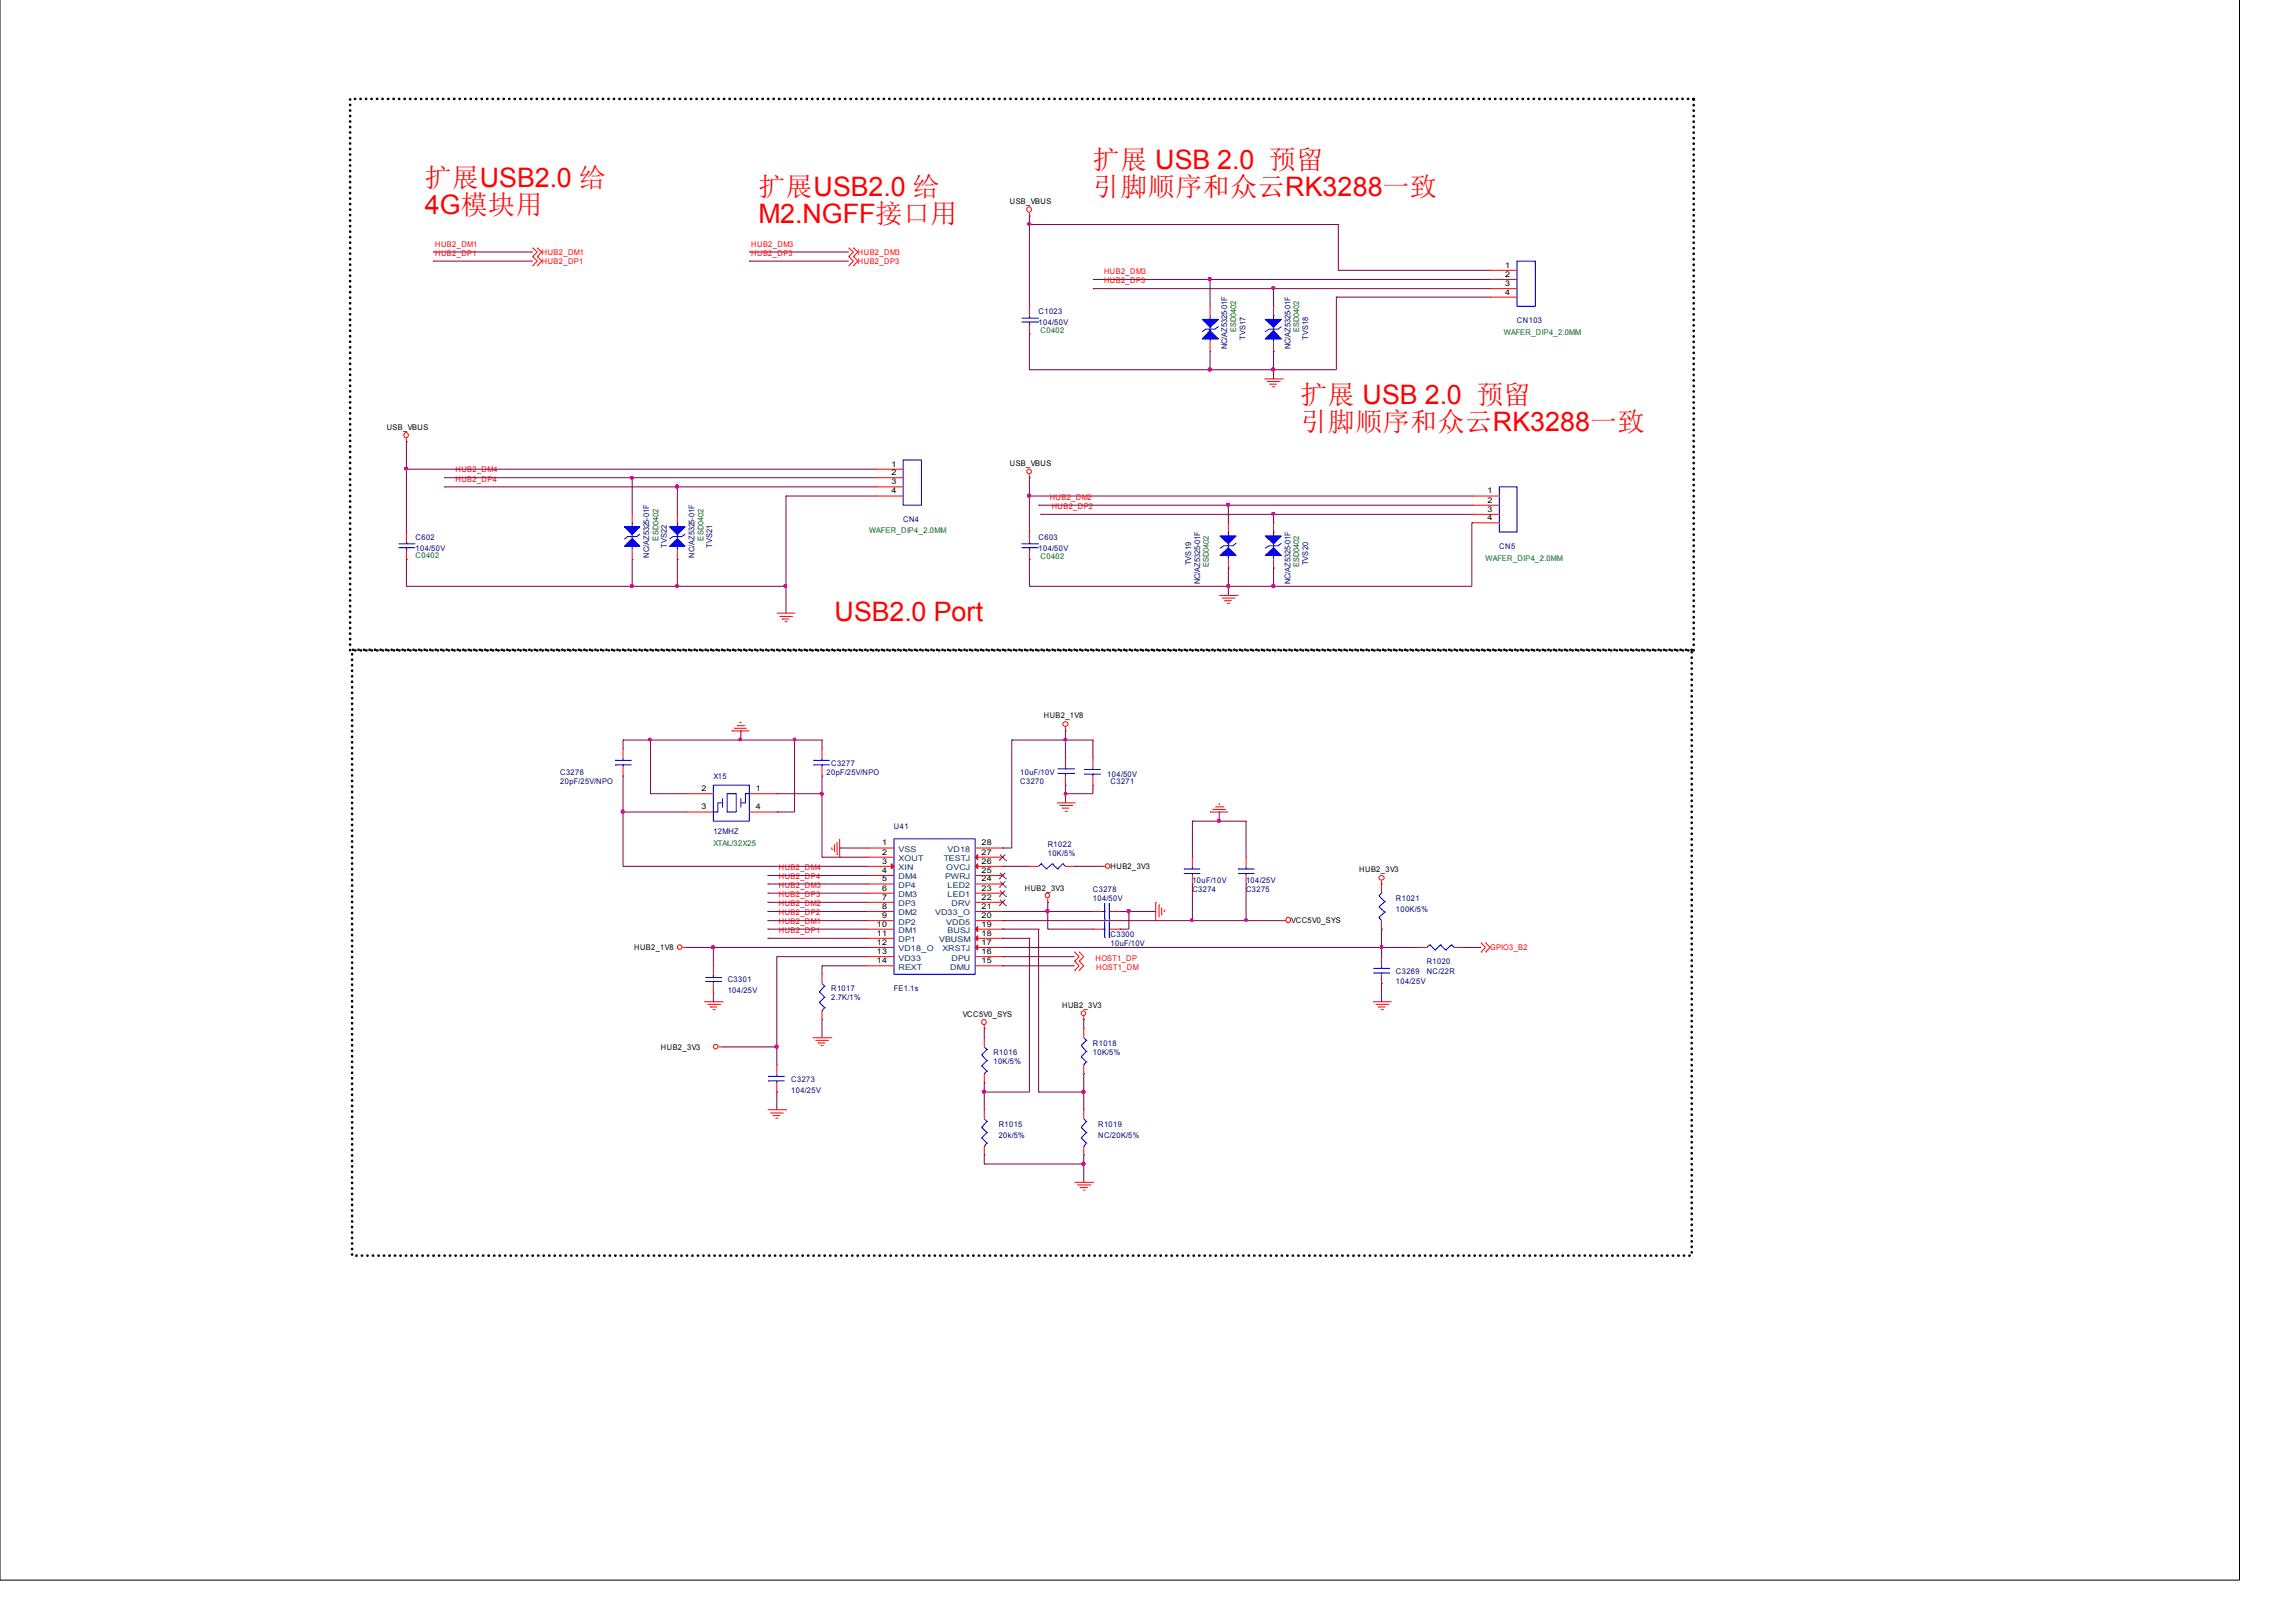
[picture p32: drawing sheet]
<svg xmlns="http://www.w3.org/2000/svg" width="297mm" height="210mm" viewBox="0 0 297 210" stroke-linecap="round" stroke-linejoin="round" font-family="sans-serif">
<defs><g id="words">
<g font-size="3.5" fill="#f00">
<text x="141.4" y="21.9">扩展 USB 2.0 预留</text>
<text x="54.9" y="24.1">扩展USB2.0 给</text>
<text x="54.9" y="27.7">4G模块用</text>
<text x="98.1" y="25.3">扩展USB2.0 给</text>
<text x="98.1" y="28.9">M2.NGFF接口用</text>
<text x="141.4" y="25.4">引脚顺序和众云RK3288一致</text>
<text x="168.2" y="52.3">扩展 USB 2.0 预留</text>
<text x="168.2" y="55.8">引脚顺序和众云RK3288一致</text>
<text x="107.9" y="80.4">USB2.0 Port</text>
</g>
<g font-size="1">
<text x="130.6" y="26.4">USB_VBUS</text>
<text x="194.7" y="34.6">1</text>
<text x="194.7" y="35.8">2</text>
<text x="194.7" y="37">3</text>
<text x="194.7" y="38.1">4</text>
<text x="50" y="55.6">USB_VBUS</text>
<text x="115.3" y="60.4">1</text>
<text x="115.3" y="61.5">2</text>
<text x="115.3" y="62.7">3</text>
<text x="115.3" y="63.9">4</text>
<text x="130.6" y="60.3">USB_VBUS</text>
<text x="192.4" y="63.9">1</text>
<text x="192.4" y="65">2</text>
<text x="192.4" y="66.2">3</text>
<text x="192.4" y="67.3">4</text>
<text x="135" y="93">HUB2_1V8</text>
<text x="90.8" y="102.4">2</text>
<text x="90.8" y="104.7">3</text>
<text x="97.8" y="102.4">1</text>
<text x="97.8" y="104.7">4</text>
<text x="114.1" y="109.4">1</text>
<text x="114.1" y="110.6">2</text>
<text x="114.1" y="111.8">3</text>
<text x="114.1" y="113">4</text>
<text x="127" y="113">25</text>
<text x="127" y="111.8">26</text>
<text x="127" y="110.6">27</text>
<text x="127" y="109.4">28</text>
<text x="143.7" y="112.5">HUB2_3V3</text>
<text x="175.9" y="112.9">HUB2_3V3</text>
<text x="113.5" y="119.9">10</text>
<text x="114.1" y="114.1">5</text>
<text x="114.1" y="115.2">6</text>
<text x="114.1" y="116.4">7</text>
<text x="114.1" y="117.6">8</text>
<text x="114.1" y="118.8">9</text>
<text x="127" y="119.9">19</text>
<text x="127" y="118.8">20</text>
<text x="127" y="117.6">21</text>
<text x="127" y="116.4">22</text>
<text x="127" y="115.2">23</text>
<text x="127" y="114.1">24</text>
<text x="132.6" y="115.2">HUB2_3V3</text>
<text x="167" y="119.4">VCC5V0_SYS</text>
<text x="82" y="123">HUB2_1V8</text>
<text x="113.5" y="121.1">11</text>
<text x="113.5" y="122.3">12</text>
<text x="113.5" y="123.5">13</text>
<text x="113.5" y="124.6">14</text>
<text x="127" y="124.6">15</text>
<text x="127" y="123.5">16</text>
<text x="127" y="122.3">17</text>
<text x="127" y="121.1">18</text>
<text x="124.5" y="131.6">VCC5V0_SYS</text>
<text x="137.4" y="130.4">HUB2_3V3</text>
<text x="85.5" y="135.8">HUB2_3V3</text>
</g>
<g font-size="1" fill="#f00">
<text x="56.3" y="31.9">HUB2_DM1</text>
<text x="56.3" y="33.1">HUB2_DP1</text>
<text x="70.1" y="32.9">HUB2_DM1</text>
<text x="70.1" y="34.1">HUB2_DP1</text>
<text x="97.2" y="31.9">HUB2_DM3</text>
<text x="97.2" y="33.1">HUB2_DP3</text>
<text x="111" y="32.9">HUB2_DM3</text>
<text x="111" y="34.1">HUB2_DP3</text>
<text x="142.8" y="35.5">HUB2_DM3</text>
<text x="142.8" y="36.7">HUB2_DP3</text>
<text x="58.9" y="62.3">HUB2_DP4</text>
<text x="58.9" y="61.1">HUB2_DM4</text>
<text x="135.8" y="64.7">HUB2_DM2</text>
<text x="136.1" y="65.9">HUB2_DP2</text>
<text x="100.8" y="113.7">HUB2_DP4</text>
<text x="100.8" y="112.6">HUB2_DM4</text>
<text x="100.8" y="114.9">HUB2_DM3</text>
<text x="100.8" y="119.6">HUB2_DM1</text>
<text x="100.8" y="118.5">HUB2_DP2</text>
<text x="100.8" y="117.3">HUB2_DM2</text>
<text x="100.8" y="116.1">HUB2_DP3</text>
<text x="100.8" y="120.7">HUB2_DP1</text>
<text x="141.7" y="124.3">HOST1_DP</text>
<text x="141.8" y="125.5">HOST1_DM</text>
<text x="192.8" y="123">GPIO3_B2</text>
</g>
<g font-size="1" fill="#000080">
<text x="134.4" y="40.7">C1023</text>
<text x="196.3" y="41.8">CN103</text>
<text x="134.4" y="42.1">104/50V</text>
<text x="158.7" y="45.2" transform="rotate(-90 158.7 45.2)">NC/AZ5325-01F</text>
<text x="161.1" y="44" transform="rotate(-90 161.1 44)">TVS17</text>
<text x="167" y="45.2" transform="rotate(-90 167 45.2)">NC/AZ5325-01F</text>
<text x="169.2" y="44" transform="rotate(-90 169.2 44)">TVS18</text>
<text x="53.8" y="69.9">C602</text>
<text x="53.8" y="71.3">104/50V</text>
<text x="86.3" y="70.9" transform="rotate(-90 86.3 70.9)">TVS22</text>
<text x="92.1" y="70.9" transform="rotate(-90 92.1 70.9)">TVS21</text>
<text x="116.8" y="67.6">CN4</text>
<text x="134.4" y="69.9">C603</text>
<text x="134.4" y="71.3">104/50V</text>
<text x="194" y="71">CN5</text>
<text x="84" y="72.2" transform="rotate(-90 84 72.2)">NC/AZ5325-01F</text>
<text x="89.8" y="72.2" transform="rotate(-90 89.8 72.2)">NC/AZ5325-01F</text>
<text x="154.1" y="73.2" transform="rotate(-90 154.1 73.2)">TVS19</text>
<text x="155.3" y="75.6" transform="rotate(-90 155.3 75.6)">NC/AZ5325-01F</text>
<text x="167" y="75.6" transform="rotate(-90 167 75.6)">NC/AZ5325-01F</text>
<text x="169.2" y="73.2" transform="rotate(-90 169.2 73.2)">TVS20</text>
<text x="72.5" y="100.3">C3276</text>
<text x="72.5" y="101.4">20pF/25V/NPO</text>
<text x="92.3" y="100.9">X15</text>
<text x="106.9" y="100.3">20pF/25V/NPO</text>
<text x="107.5" y="99.1">C3277</text>
<text x="132" y="101.4">C3270</text>
<text x="132" y="100.3">10uF/10V</text>
<text x="143.3" y="100.5">104/50V</text>
<text x="143.7" y="101.4">C3271</text>
<text x="92.3" y="108">12MHZ</text>
<text x="115.7" y="107.3">U41</text>
<text x="135.6" y="109.6">R1022</text>
<text x="135.6" y="110.8">10K/5%</text>
<text x="141.4" y="115.4">C3278</text>
<text x="141.4" y="116.6">104/50V</text>
<text x="154.3" y="115.4">C3274</text>
<text x="154.3" y="114.3">10uF/10V</text>
<text x="161.2" y="115.4">C3275</text>
<text x="161.2" y="114.3">104/25V</text>
<text x="180.6" y="116.6">R1021</text>
<text x="180.6" y="118">100K/5%</text>
<text x="143.7" y="121.3">C3300</text>
<text x="143.7" y="122.4">10uF/10V</text>
<text x="180.6" y="126">C3269</text>
<text x="184.6" y="124.8">R1020</text>
<text x="184.6" y="126">NC/22R</text>
<text x="94.1" y="127.1">C3301</text>
<text x="94.1" y="128.5">104/25V</text>
<text x="107.5" y="128.3">R1017</text>
<text x="107.5" y="129.5">2.7K/1%</text>
<text x="115.7" y="128.3">FE1.1s</text>
<text x="180.6" y="127.4">104/25V</text>
<text x="128.5" y="136.5">R1016</text>
<text x="128.5" y="137.7">10K/5%</text>
<text x="141.4" y="135.3">R1018</text>
<text x="141.4" y="136.5">10K/5%</text>
<text x="102.4" y="140">C3273</text>
<text x="102.4" y="141.4">104/25V</text>
<text x="129.2" y="145.8">R1015</text>
<text x="129.2" y="147.2">20k/5%</text>
<text x="142.1" y="145.8">R1019</text>
<text x="142.1" y="147.2">NC/20K/5%</text>
</g>
<g font-size="1" fill="#008000">
<text x="134.6" y="43.1">C0402</text>
<text x="159.9" y="43" transform="rotate(-90 159.9 43)">ESD0402</text>
<text x="168.1" y="43" transform="rotate(-90 168.1 43)">ESD0402</text>
<text x="194.6" y="43.4">WAFER_DIP4_2.0MM</text>
<text x="85.2" y="69.9" transform="rotate(-90 85.2 69.9)">ESD0402</text>
<text x="91" y="69.9" transform="rotate(-90 91 69.9)">ESD0402</text>
<text x="112.4" y="68.9">WAFER_DIP4_2.0MM</text>
<text x="53.8" y="72.2">C0402</text>
<text x="134.6" y="72.3">C0402</text>
<text x="156.4" y="73.4" transform="rotate(-90 156.4 73.4)">ESD0402</text>
<text x="168.1" y="73.4" transform="rotate(-90 168.1 73.4)">ESD0402</text>
<text x="192.2" y="72.6">WAFER_DIP4_2.0MM</text>
<text x="92.3" y="109.5">XTAL/32X25</text>
</g>
<g font-size="1" fill="#004080">
<text x="116.2" y="110.3">VSS</text>
<text x="116.2" y="111.4">XOUT</text>
<text x="116.2" y="112.6">XIN</text>
<text x="116.2" y="113.8">DM4</text>
<text x="122.1" y="111.4">TESTJ</text>
<text x="122.3" y="113.8">PWRJ</text>
<text x="122.4" y="112.6">OVCJ</text>
<text x="122.6" y="110.3">VD18</text>
<text x="116.2" y="114.9">DP4</text>
<text x="116.2" y="116.1">DM3</text>
<text x="116.2" y="117.3">DP3</text>
<text x="116.2" y="118.5">DM2</text>
<text x="116.2" y="119.6">DP2</text>
<text x="121" y="118.5">VD33_O</text>
<text x="122.4" y="119.6">VDD5</text>
<text x="122.6" y="116.1">LED1</text>
<text x="122.6" y="114.9">LED2</text>
<text x="123.1" y="117.3">DRV</text>
<text x="116.2" y="120.7">DM1</text>
<text x="116.2" y="121.9">DP1</text>
<text x="116.2" y="123.1">VD18_O</text>
<text x="116.2" y="124.3">VD33</text>
<text x="116.2" y="125.5">REXT</text>
<text x="121.5" y="121.9">VBUSM</text>
<text x="121.9" y="123.1">XRSTJ</text>
<text x="122.6" y="120.7">BUSJ</text>
<text x="122.9" y="125.5">DMU</text>
<text x="123.1" y="124.3">DPU</text>
</g>
</g></defs>
<path d="M0 -.1v204.6h289.7v-204.6" fill="none" stroke="#000" stroke-width=".13"/>
<path d="M45.3 12.8h173.8v71.4h-173.8zM45.6 84.1h173.3v78.4h-173.3z" fill="none" stroke="#000" stroke-width=".34" stroke-dasharray="0 .7"/>
<g fill="none" stroke="#f00" stroke-width=".13">
<path d="M68.9 33.2h.1M68.9 32.1h.1M68.9 34.4h.1M68.9 32.1l.6 .5-.6 .6M68.9 33.2l.6 .6-.6 .6M69.5 33.2h.1M69.5 32.1h.1M69.5 34.4h.1M69.5 32.1l.6 .5-.6 .6M69.5 33.2l.6 .6-.6 .6M109.8 33.2h.1M109.8 32.1h.1"/>
<path d="M109.8 34.4h.1M109.8 32.1l.6 .5-.6 .6M109.8 33.2l.6 .6-.6 .6M110.4 33.2h.1M110.4 32.1h.1M110.4 34.4h.1M110.4 32.1l.6 .5-.6 .6M110.4 33.2l.6 .6-.6 .6M133.2 28h.1M133.2 39.6h.1M133.2 27.5v.5M133.2 39.6v1.2"/>
<path d="M156.5 39.6h.1M156.5 39.6v1.2M164.8 39.6h.1M164.8 39.6v1.2M192.8 35h.1M192.8 36.2h.1M192.8 37.4h.1M192.8 38.5h.1M192.8 35h3.5M192.8 36.2h3.5M192.8 37.4h3.5M192.8 38.5h3.5"/>
<path d="M52.6 57.2h.1M52.6 56.7v.5M133.2 43.2h.1M133.2 42v1.2M156.5 45.5h.1M156.5 44.3v1.2M163.6 49h2.3M163.9 49.4h1.6M164.3 49.7h.1M164.3 49.7h.9M164.6 50.1h.2M164.8 45.5h.1"/>
<path d="M164.8 44.3v1.2M164.8 50.1h.1M165.5 49.4h.1M165.9 49h.1M52.6 68.8h.1M52.6 72.4h.1M52.6 68.8v1.2M52.6 71.2v1.2M81.8 72.4h.1M81.8 66.6h.1M81.8 66.6v1.1M81.8 71.2v1.2"/>
<path d="M87.6 72.4h.1M87.6 66.6h.1M87.6 66.6v1.1M87.6 71.2v1.2M100.5 79.3h2.3M100.8 79.8h1.6M102.4 79.8h.1M102.8 79.3h.1M113.4 60.7h.1M113.4 61.8h.1M113.4 63h.1M113.4 64.2h.1"/>
<path d="M113.4 64.2h3.4M113.4 60.7h3.4M113.4 61.8h3.4M113.4 63h3.4M133.2 61.8h.1M133.2 68.8h.1M133.2 72.4h.1M133.2 61.4v.4M133.2 68.8v1.2M133.2 71.2v1.2M157.7 77.1h2.4M158.1 77.4h1.6"/>
<path d="M158.4 77.7h.1M158.4 77.7h.9M158.7 78.1h.3M158.9 73.5h.1M158.9 67.7h.1M158.9 67.7v1.1M158.9 72.4v1.1M159 78.1h.1M159.7 77.4h.1M160.1 77.1h.1M164.8 73.5h.1M164.8 67.7h.1"/>
<path d="M164.8 67.7v1.1M164.8 72.4v1.1M190.4 64.2h.1M190.4 65.4h.1M190.4 66.6h.1M190.4 67.7h.1M190.4 64.2h3.6M190.4 65.4h3.6M190.4 66.6h3.6M190.4 67.7h3.6M80.6 96.9h.1M80.6 96.9v1.2"/>
<path d="M80.6 99.2v1.2M94.7 94.6h.1M94.7 94.6h2.2M95 94.2h.1M95 94.2h1.6M95.3 93.9h1M95.7 93.5h.1M95.7 93.5h.2M96.3 93.9h.1M101.2 80.1h.1M101.2 80.1h.9M101.5 80.4h.3"/>
<path d="M101.8 80.4h.1M106.3 96.9h.1M106.3 96.9v1.2M106.3 99.2v1.2M137.8 94.6h.1M137.8 98.1h.1M137.8 94.1v.5M137.8 98.1v1.1M141.4 98.1h.1M141.4 98.1v1.1M80.6 100.4h.1M88.8 102.7h.1"/>
<path d="M88.8 105.1h.1M88.8 105.1h3.5M88.8 102.7h3.5M96.9 105.1h3.6M96.9 102.7h3.6M100.5 102.7h.1M100.5 105.1h.1M106.3 100.4h.1M107.6 109.9h.1M107.6 109.7v.2M107.9 109.3h.1M107.9 109.3v1"/>
<path d="M108.3 110.6h.1M108.3 109v1.6M108.6 110.9h.1M108.6 108.6v2.3M112.2 109.7h.1M112.2 110.9h.1M112.2 112.1h.1M112.2 113.3h.1M112.2 114.4h.1M112.2 115.6h.1M112.2 116.8h.1M112.2 118h.1"/>
<path d="M112.2 119.1h.1M112.2 119.1h3.5M112.2 112.1h3.5M112.2 118h3.5M112.2 109.7h3.5M112.2 110.9h3.5M112.2 113.3h3.5M112.2 114.4h3.5M112.2 115.6h3.5M112.2 116.8h3.5M126.2 119.1h3.5M126.2 112.1h3.5"/>
<path d="M126.2 118h3.5M126.2 109.7h3.5M126.2 110.9h3.5M126.2 113.3h3.5M126.2 114.4h3.5M126.2 115.6h3.5M126.2 116.8h3.5M129.7 119.1h.1M129.7 118h.1M129.7 116.8h.1M129.7 115.6h.1M129.7 114.4h.1"/>
<path d="M129.7 113.3h.1M129.7 112.1h.1M129.7 110.9h.1M129.7 109.7h.1M133.2 112.1h.1M133.2 112.1h1.2M135.6 116.8h.1M135.6 116.3v.5M136.7 103.9h2.3M137.1 104.2h1.6M137.4 104.6h.1M137.4 104.6h.9"/>
<path d="M137.8 105h.2M137.8 101.6h.1M137.8 112.1h1.2M137.8 100.4v1.2M138 105h.1M138.7 104.2h.1M139 103.9h.1M139 112.1h.1M141.4 118h.1M141.4 101.6h.1M141.4 118h1.2M141.4 100.4v1.2"/>
<path d="M142.6 112.1h.1M142.6 112.1h.4M143.7 118h1.2M144.9 118h.1M149.5 116.8h.1M149.5 116.8v2.3M149.9 117.1h.1M149.9 117.1v1.6M150.3 118.4h.1M150.3 117.4v1M150.6 117.8h.1M150.6 117.8v.2"/>
<path d="M154.3 114.4h.1M154.3 110.9h.1M154.3 110.9v1.2M154.3 113.3v1.1M156.5 105.1h.1M156.5 105.1h2.4M156.9 104.7h.1M156.9 104.7h1.7M157.2 104.4h1M157.6 104.1h.1M157.6 104.1h.2M158.2 104.4h.1"/>
<path d="M161.2 114.4h.1M161.2 110.9h.1M161.2 110.9v1.2M161.2 113.3v1.1M165.9 119.1h.1M165.9 119.1h.5M178.7 114.4h.1M178.7 114v1.6M178.7 119.1v1.1M88.3 122.6h.5M88.8 122.6h.1M91.1 129.6h2.4"/>
<path d="M91.5 130h1.6M91.9 130.3h.1M91.9 130.3h.9M92.2 130.7h.3M92.3 128.5h.1M92.3 125h.1M92.3 125v1.1M92.3 127.3v1.2M92.5 130.7h.1M93 135.5h.5M93.1 130h.1M93.5 135.5h.1"/>
<path d="M93.5 129.6h.1M100.5 137.8h.1M100.5 137.8v1.2M105.2 134.3h2.3M105.5 134.6h1.6M105.8 135h.1M105.8 135h1M106.2 135.3h.2M106.3 126.1h.1M106.3 131.9h.1M106.3 126.1v1.2M106.3 130.8v1.1"/>
<path d="M106.4 135.3h.1M107.1 134.6h.1M107.5 134.3h.1M112.2 120.2h.1M112.2 121.4h.1M112.2 122.6h.1M112.2 123.8h.1M112.2 125h.1M112.2 122.6h3.5M112.2 120.2h3.5M112.2 121.4h3.5M112.2 123.8h3.5"/>
<path d="M112.2 125h3.5M126.2 122.6h3.5M126.2 120.2h3.5M126.2 121.4h3.5M126.2 123.8h3.5M126.2 125h3.5M127.3 133.1h.1M127.3 134.3h.1M127.3 132.7v.4M127.3 134.3v1.2M127.3 139v1.1M129.7 120.2h.1"/>
<path d="M129.7 125h.1M129.7 123.8h.1M129.7 122.6h.1M129.7 121.4h.1M139 123.2h.1M139 124.4h.1M139 125.6h.1M139 123.2l.6 .6-.6 .6M139 124.4l.6 .6-.6 .6M139.6 123.2h.1M139.6 124.4h.1M139.6 125.6h.1"/>
<path d="M139.6 123.2l.6 .6-.6 .6M139.6 124.4l.6 .6-.6 .6M140.2 131.9h.1M140.2 133.1h.1M140.2 139h.1M140.2 131.5v.4M140.2 133.1v1.2M140.2 137.8v1.2M141.4 120.2h.1M141.4 120.2h1.2M143.7 120.2h1.2M144.9 120.2h.1"/>
<path d="M177.6 129.6h2.3M178 130h1.6M178.3 130.3h.1M178.3 130.3h.9M178.6 130.7h.3M178.7 120.2h.1M178.7 127.3h.1M178.7 123.8h.1M178.7 123.8v1.2M178.7 126.1v1.2M178.9 130.7h.1M179.6 130h.1"/>
<path d="M179.9 129.6h.1M183.5 122.6h.1M183.5 122.6h1.1M188.1 122.6h1.2M189.3 122.6h.1M191.6 123.2h.1M191.6 122h.1M191.6 122l.6 .6-.6 .6M192.2 123.2h.1M192.2 122h.1M192.2 122l.6 .6-.6 .6M99.3 143.6h2.4"/>
<path d="M99.7 144h1.6M100 144.4h.1M100 144.4h.9M100.3 144.7h.3M100.5 141.3h.1M100.5 140.1v1.2M100.6 144.7h.1M101.3 144h.1M101.7 143.6h.1M127.3 140.1h.1M127.3 143.6h.1M127.3 149.5h.1"/>
<path d="M127.3 143.6v1.2M127.3 148.4v1.1M139 153h2.4M139.4 153.3h1.7M139.7 153.7h.1M139.7 153.7h1M140.1 154h.2M140.2 143.6h.1M140.2 149.5h.1M140.2 143.6v1.2M140.2 148.4v1.1M140.3 154h.1"/>
<path d="M141.1 153.3h.1M141.4 153h.1"/>
<circle cx="133.1" cy="27.1" r=".32"/>
<circle cx="52.5" cy="56.3" r=".32"/>
<circle cx="133.1" cy="61" r=".3"/>
<circle cx="137.9" cy="93.7" r=".32"/>
<circle cx="135.5" cy="115.9" r=".3"/>
<circle cx="143.3" cy="112.1" r=".3"/>
<circle cx="166.6" cy="119.1" r=".32"/>
<circle cx="178.8" cy="113.6" r=".32"/>
<circle cx="87.9" cy="122.6" r=".3"/>
<circle cx="92.6" cy="135.4" r=".3"/>
<circle cx="127.3" cy="132.3" r=".32"/>
<circle cx="140.2" cy="131.1" r=".3"/>
</g>
<g fill="none" stroke="#00f" stroke-width=".13">
<path d="M196.3 33.8h2.3v5.8h-2.3zM116.8 59.5h2.4v5.9h-2.4zM132.2 41.7h2.1M132.2 41.2h2.1M133.2 42h.1M133.2 41.2h.1M133.2 40.8v.4M133.2 41.7v.3M134.3 41.7h.1M134.3 41.2h.1M156.5 40.8h.1M156.5 40.8v3.5"/>
<path d="M157.6 42.3l-.5 .3h-1.1l-.5 .3M164.8 40.8h.1M164.8 40.8v3.5M165.8 42.3l-.4 .3h-1.2l-.5 .3M51.6 70.9h2M51.6 70.4h2M52.6 71.2h.1M52.6 70.4h.1M52.6 70v.4M52.6 70.9v.3M53.6 70.9h.1M53.6 70.4h.1"/>
<path d="M81.8 67.7h.1M81.8 67.7v3.5M82.8 69.1l-.4 .3h-1.2l-.4 .4M87.6 67.7h.1M87.6 67.7v3.5M88.6 69.1l-.4 .3h-1.2l-.4 .4M132.2 70.9h2.1M132.2 70.4h2.1M133.2 71.2h.1M133.2 70.4h.1M133.2 70v.4M133.2 70.9v.3"/>
<path d="M134.3 70.9h.1M134.3 70.4h.1M158.9 68.8h.1M158.9 68.8v3.6M159.9 70.3l-.4 .3h-1.2l-.5 .4M164.8 68.8h.1M164.8 68.8v3.6M165.8 70.3l-.4 .3h-1.2l-.5 .4M194 63h2.3v5.8h-2.3zM79.6 98.4h.1M79.6 99h.1M79.6 98.4h2.1"/>
<path d="M79.6 99h2.1M80.6 99h.1M80.6 98.4h.1M80.6 98.1v.3M80.6 99v.2M105.2 98.4h.1M105.2 99h.1M105.2 98.4h2.2M105.2 99h2.2M106.3 99h.1M106.3 98.4h.1M106.3 98.1v.3"/>
<path d="M106.3 99v.2M136.8 99.5h2.1M137.8 99.5h.1M137.8 99.2v.3M138.9 99.5h.1M140.3 99.6h.1M140.3 99.6h2.1M141.4 99.6h.1M141.4 99.2v.4M92.3 101.6h4.6v4.7h-4.6zM93.5 103.9h-.6v1.2h-.6M93.5 103.3v1.2"/>
<path d="M94.1 102.7h1.1v2.4h-1.1zM95.8 103.3v1.2M96.9 102.7h-.5v1.2h-.6M115.7 108.6h10.5v17.5h-10.5zM134.7 111.8h.1M134.7 111.8l-.3 .3M134.7 111.8l.7 .7M135.4 112.5h.1M136.1 111.8h.1M136.1 111.8l-.7 .7M136.1 111.8l.7 .7M136.8 112.5h.1"/>
<path d="M136.8 100.1h2.1M137.5 111.8h.1M137.5 111.8l-.7 .7M137.5 111.8l.3 .3M137.8 100.1h.1M137.8 112.1h.1M137.8 100.1v.3M138.9 100.1h.1M140.3 100.2h.1M140.3 100.2h2.1M141.4 100.2h.1M141.4 100.2v.2"/>
<path d="M142.6 118h.3M142.9 119h.1M142.9 118h.1M142.9 116.9v2.1M142.9 119.2v2.1M143.5 118h.1M143.5 119h.1M143.5 116.9v2.1M143.5 119.2v2.1M143.5 118h.2M153.2 112.5h.1M153.2 113h.1"/>
<path d="M153.2 112.5h2.1M153.2 113h2.1M154.3 113h.1M154.3 112.5h.1M154.3 112.1v.4M154.3 113v.3M160.2 112.5h.1M160.2 113h.1M160.2 112.5h2.1M160.2 113h2.1M161.2 113h.1M161.2 112.5h.1"/>
<path d="M161.2 112.1v.4M161.2 113v.3M178.4 118.7h.1M178.4 117.4h.1M178.4 115.9h.1M178.4 118.7l.3 .4M178.4 117.4l.8 .6M178.4 115.9l.8 .8M178.7 115.6h.1M178.7 115.6l-.3 .3M179.2 118h.1M179.2 116.7h.1"/>
<path d="M179.2 118l-.8 .7M179.2 116.7l-.8 .7M91.3 126.5h.1M91.3 127h.1M91.3 126.5h2.1M91.3 127h2.1M92.3 127h.1M92.3 126.5h.1M92.3 126.1v.4M92.3 127v.3M99.4 139.3h.1M99.4 139.9h.1"/>
<path d="M99.4 139.3h2.1M99.4 139.9h2.1M100.5 139.9h.1M100.5 139.3h.1M100.5 139v.3M100.5 139.9v.2M106 128.4h.1M106 129.7h.1M106 128.4l.7 .6M106 129.7l.7 .7M106.3 130.8h.1M106.3 127.3l.4 .3"/>
<path d="M106.7 127.6h.1M106.7 129h.1M106.7 130.4h.1M106.7 127.6l-.7 .8M106.7 129l-.7 .7M106.7 130.4l-.4 .4M127 136.5h.1M127 137.9h.1M127 136.5l.7 .8M127 137.9l.7 .7M127.3 139h.1M127.3 135.5l.4 .3"/>
<path d="M127.7 135.8h.1M127.7 137.3h.1M127.7 138.6h.1M127.7 135.8l-.7 .7M127.7 137.3l-.7 .6M127.7 138.6l-.4 .4M139.9 135.3h.1M139.9 136.8h.1M139.9 135.3l.6 .8M139.9 136.8l.6 .6M140.2 137.8h.1M140.2 134.3l.3 .3"/>
<path d="M140.5 134.6h.1M140.5 136.1h.1M140.5 137.4h.1M140.5 134.6l-.6 .7M140.5 136.1l-.6 .7M140.5 137.4l-.3 .4M142.6 120.2h.3M142.9 121.3h.1M142.9 120.2h.1M143.5 120.2h.1M143.5 121.3h.1M143.5 120.2h.2"/>
<path d="M177.7 125.3h.1M177.7 125.9h.1M177.7 125.3h2.1M177.7 125.9h2.1M178.7 125.9h.1M178.7 125.3h.1M178.7 125v.3M178.7 125.9v.2M185 122.3h.1M185 122.3l-.4 .3M185 122.3l.7 .7M185.7 123h.1"/>
<path d="M186.4 122.3h.1M186.4 122.3l-.7 .7M186.4 122.3l.6 .7M187 123h.1M187.8 122.3h.1M187.8 122.3l-.8 .7M187.8 122.3l.3 .3M188.1 122.6h.1M127 145.9h.1M127 147.2h.1M127 145.9l.7 .7M127 147.2l.7 .7"/>
<path d="M127.3 148.4h.1M127.3 144.8l.4 .3M127.7 145.1h.1M127.7 146.6h.1M127.7 147.9h.1M127.7 145.1l-.7 .8M127.7 146.6l-.7 .6M127.7 147.9l-.4 .5M139.9 145.9h.1M139.9 147.2h.1M139.9 145.9l.6 .7M139.9 147.2l.6 .7"/>
<path d="M140.2 148.4h.1M140.2 144.8l.3 .3M140.5 145.1h.1M140.5 146.6h.1M140.5 147.9h.1M140.5 145.1l-.6 .8M140.5 146.6l-.6 .6M140.5 147.9l-.3 .5"/>
</g>
<g fill="#00f" stroke="#00f" stroke-width=".13">
<path d="M163.7 71.9l1.1-1 1 1z"/>
<path d="M163.7 69.4h2.1l-1 1z"/>
<path d="M87.6 69.7l1 1h-2z"/>
<path d="M86.6 68.2h2l-1 1z"/>
<path d="M81.8 69.7l1 1h-2z"/>
<path d="M80.8 68.2h2l-1 1z"/>
<path d="M156.5 42.8l1.1 1.1h-2.1z"/>
<path d="M155.5 41.3h2.1l-1.1 1z"/>
<path d="M163.7 43.9l1.1-1.1 1 1.1z"/>
<path d="M163.7 41.3h2.1l-1 1z"/>
<path d="M157.8 71.9l1.1-1 1 1z"/>
<path d="M157.8 69.4h2.1l-1 1z"/>
</g>
<g fill="#f00" stroke="#f00" stroke-width=".13">
<path d="M115.3 111.8l.4 .3-.4 .4z"/>
<path d="M126.2 120.2l.3-.3v.7z"/>
<path d="M126.2 112.1l.3-.3v.7z"/>
<path d="M126.5 110.6v.7l-.3-.4z"/>
<path d="M126.2 122.6l.3-.3v.7z"/>
<path d="M126.2 121.4l.3-.3v.7z"/>
</g>
<g fill="none" stroke="#804000" stroke-width=".13">
<path d="M129.3 117.2h.1M129.3 116h.1M129.3 114.8h.1M129.3 113.7h.1M129.3 111.4h.1M129.4 116.4l.7 .8M129.4 115.2l.7 .8M129.4 114.1l.7 .7M129.4 113l.7 .7M129.4 110.6l.7 .8M130 116.4l-.7 .8M130 115.2l-.7 .8"/>
<path d="M130 114.1l-.7 .7M130 113l-.7 .7M130 110.6l-.7 .8M130.1 117.2h.1M130.1 116h.1M130.1 114.8h.1M130.1 113.7h.1M130.1 111.4h.1"/>
</g>
<g fill="none" stroke="#800040" stroke-width=".13">
<path d="M56 32.6h.1M56 33.8h.1M56 32.6h12.9M56 33.8h12.9M96.9 32.6h.1M96.9 33.8h.1M96.9 32.6h12.9M96.9 33.8h12.9M133.2 29.1h.1M133.2 28h.1M133.2 28v11.6M133.2 29.1h39.9"/>
<path d="M141.4 36.2h.1M141.4 37.4h.1M141.4 36.2h51.4M141.4 37.4h51.4M156.5 36.2h.1M156.5 36.2v3.4M164.8 37.4h.1M164.8 37.4v2.2M172.9 38.5h.1M172.9 38.5v9.4h-39.7M172.9 38.5h19.9M173.1 29.1h.1"/>
<path d="M173.1 35h.1M173.1 29.1v5.9M173.1 35h19.7M52.6 57.2h.1M52.6 57.2v11.6M133.2 47.9h.1M133.2 43.2h.1M133.2 43.2v4.7M156.5 45.5h.1M156.5 47.9h.1M156.5 45.5v2.4M164.8 45.5h.1"/>
<path d="M164.8 47.9h.1M164.8 45.5v3.5M52.6 60.7h.1M52.6 72.4h.1M52.6 75.9h.1M52.6 72.4v3.5M52.6 60.7h60.8M52.6 75.9h49.1M57.5 63h.1M57.5 61.8h.1M57.5 63h55.9M57.5 61.8h55.9"/>
<path d="M81.8 61.8h.1M81.8 72.4h.1M81.8 75.9h.1M81.8 61.8v4.8M81.8 72.4v3.5M87.6 63h.1M87.6 72.4h.1M87.6 75.9h.1M87.6 63v3.6M87.6 72.4v3.5M101.7 75.9h.1M101.7 64.2h.1"/>
<path d="M101.7 64.2v15.1M101.7 64.2h11.7M133.2 72.4h.1M133.2 64.2h.1M133.2 61.8h.1M133.2 75.9h.1M133.2 61.8v7M133.2 72.4v3.5M133.2 64.2h57.2M134.4 65.4h.1M134.4 65.4h56M134.6 66.6h.1"/>
<path d="M134.6 66.6h55.8M158.9 75.9h.1M158.9 73.5h.1M158.9 65.4h.1M158.9 65.4v2.3M158.9 73.5v3.6M164.8 73.5h.1M164.8 66.6h.1M164.8 75.9h.1M164.8 66.6v1.1M164.8 73.5v2.4M190.4 67.7h.1"/>
<path d="M190.4 67.7v8.2h-57.2M80.6 95.8h.1M80.6 95.8h25.7M80.6 95.8v1.1M84.2 95.8h.1M84.2 95.8v6.9M95.8 94.6h.1M95.8 95.8h.1M95.8 94.6v1.2M102.8 95.8h.1M102.8 95.8v9.3h-2.3M106.3 95.8h.1"/>
<path d="M106.3 95.8v1.1M130.9 95.8h.1M130.9 95.8v13.9h-1.2M130.9 95.8h10.5M137.8 95.8h.1M137.8 94.6h.1M137.8 94.6v3.5M141.4 95.8h.1M141.4 95.8v2.3M80.6 100.4h.1M80.6 112.1h.1M80.6 105.1h.1"/>
<path d="M80.6 112.1h31.6M80.6 100.4v11.7M80.6 105.1h8.2M84.2 102.7h.1M84.2 102.7h4.6M99.3 115.6h.1M99.3 114.4h.1M99.3 113.3h.1M99.3 119.1h.1M99.3 118h.1M99.3 116.8h.1M99.3 119.1h12.9"/>
<path d="M99.3 118h12.9M99.3 115.6h12.9M99.3 114.4h12.9M99.3 113.3h12.9M99.3 116.8h12.9M100.5 102.7h.1M100.5 105.1h.1M100.5 102.7h5.8M106.3 100.4h.1M106.3 110.9h.1M106.3 102.7h.1M106.3 100.4v10.5"/>
<path d="M106.3 110.9h5.9M108.6 109.7h.1M108.6 109.7h3.6M129.7 112.1h.1M129.7 109.7h.1M129.7 118h.1M129.7 119.1h.1M129.7 112.1h3.5M129.7 119.1h36.2M129.7 118h11.7M135.6 116.8h.1M135.6 118h.1"/>
<path d="M135.6 116.8v3.4M137.8 102.7h.1M137.8 101.6h.1M137.8 101.6v2.3M139 112.1h.1M139 112.1h3.6M141.4 101.6h.1M141.4 118h.1M141.4 101.6v1.1h-3.6M144.9 118h.1M144.9 118h4.6M146 118h.1"/>
<path d="M146 118v2.2h-1.1M154.3 106.3h.1M154.3 119.1h.1M154.3 114.4h.1M154.3 106.3v4.6M154.3 114.4v4.7M154.3 106.3h6.9M157.7 105.1h.1M157.7 106.3h.1M157.7 105.1v1.2M161.2 119.1h.1M161.2 106.3h.1"/>
<path d="M161.2 114.4h.1M161.2 106.3v4.6M161.2 114.4v4.7M88.8 122.6h23.4M92.3 122.6h.1M92.3 129.6h.1M92.3 122.6v2.4M92.3 128.5v1.1M93.5 135.5h7M99.3 121.4h.1M99.3 120.2h.1M99.3 121.4h12.9"/>
<path d="M99.3 120.2h12.9M100.5 135.5h.1M100.5 123.8h.1M100.5 123.8v14M100.5 123.8h11.7M106.3 131.9h.1M106.3 125h.1M106.3 125v1.1M106.3 131.9v2.4M106.3 125h5.9M112.2 122.6h.1M127.3 133.1h.1"/>
<path d="M127.3 133.1v1.2M129.7 121.4h.1M129.7 120.2h.1M129.7 122.6h.1M129.7 125h.1M129.7 123.8h.1M129.7 121.4h3.5M129.7 120.2h4.7M129.7 122.6h53.8M129.7 123.8h9.3M129.7 125h9.3M133.2 121.4h.1"/>
<path d="M133.2 121.4v19.9h-5.9M134.4 120.2h.1M134.4 120.2v21.1M135.6 120.2h.1M135.6 120.2h5.8M140.2 131.9h.1M140.2 139h.1M140.2 131.9v1.2M140.2 139v4.6M144.9 120.2h.1M178.7 122.6h.1M178.7 127.3h.1"/>
<path d="M178.7 120.2h.1M178.7 120.2v3.6M178.7 127.3v2.3M189.3 122.6h.1M189.3 122.6h2.3M100.5 141.3h.1M100.5 141.3v2.3M127.3 141.3h.1M127.3 140.1h.1M127.3 149.5h.1M127.3 150.6h.1M127.3 140.1v3.5"/>
<path d="M127.3 149.5v1.1M127.3 150.6h12.9M134.4 141.3h.1M134.4 141.3h5.8M140.2 141.3h.1M140.2 149.5h.1M140.2 150.6h.1M140.2 149.5v3.5"/>
</g>
<g fill="#f0f" stroke="#f0f" stroke-width=".13">
<path d="M81.6 61.7h.3v.2h-.3z" fill-rule="evenodd"/>
<path d="M101.5 75.7h.2v.3h-.2z" fill-rule="evenodd"/>
<path d="M164.6 66.4h.3v.2h-.3z" fill-rule="evenodd"/>
<path d="M52.4 60.5h.3v.3h-.3z" fill-rule="evenodd"/>
<path d="M164.6 37.1h.3v.3h-.3z" fill-rule="evenodd"/>
<path d="M178.6 122.4h.3v.3h-.3z" fill-rule="evenodd"/>
<path d="M106.1 102.6h.4v.2h-.4z" fill-rule="evenodd"/>
<path d="M133 28.9h.3v.2h-.3z" fill-rule="evenodd"/>
<path d="M81.6 61.7h.3v.2h-.3z" fill-rule="evenodd"/>
<path d="M101.5 75.7h.2v.3h-.2z" fill-rule="evenodd"/>
<path d="M164.6 66.4h.3v.2h-.3z" fill-rule="evenodd"/>
<path d="M52.4 60.5h.3v.3h-.3z" fill-rule="evenodd"/>
<path d="M164.6 37.1h.3v.3h-.3z" fill-rule="evenodd"/>
<path d="M178.6 122.4h.3v.3h-.3z" fill-rule="evenodd"/>
<path d="M106.1 102.6h.4v.2h-.4z" fill-rule="evenodd"/>
<path d="M133 28.9h.3v.2h-.3z" fill-rule="evenodd"/>
<circle cx="87.6" cy="63" r=".21"/>
<circle cx="156.5" cy="36.1" r=".21"/>
<circle cx="156.5" cy="47.8" r=".21"/>
<circle cx="140.2" cy="141.3" r=".21"/>
<circle cx="127.3" cy="141.3" r=".21"/>
<circle cx="137.8" cy="102.7" r=".17"/>
<circle cx="137.8" cy="95.7" r=".17"/>
<circle cx="161.2" cy="119.1" r=".17"/>
<circle cx="80.6" cy="105" r=".21"/>
<circle cx="154.2" cy="119.1" r=".17"/>
<circle cx="100.5" cy="135.4" r=".21"/>
<circle cx="157.7" cy="106.2" r=".21"/>
<circle cx="146" cy="117.9" r=".21"/>
<circle cx="140.2" cy="150.6" r=".21"/>
<circle cx="95.8" cy="95.7" r=".17"/>
<circle cx="84.1" cy="95.7" r=".17"/>
<circle cx="102.8" cy="95.7" r=".17"/>
<circle cx="81.7" cy="75.8" r=".21"/>
<circle cx="158.9" cy="75.8" r=".21"/>
<circle cx="133.1" cy="64.1" r=".21"/>
<circle cx="164.7" cy="47.8" r=".21"/>
<circle cx="87.6" cy="75.8" r=".21"/>
<circle cx="158.9" cy="65.3" r=".21"/>
<circle cx="164.7" cy="75.8" r=".21"/>
<circle cx="135.5" cy="117.9" r=".21"/>
<circle cx="92.2" cy="122.6" r=".21"/>
</g>
<use href="#words"/>
</svg>
